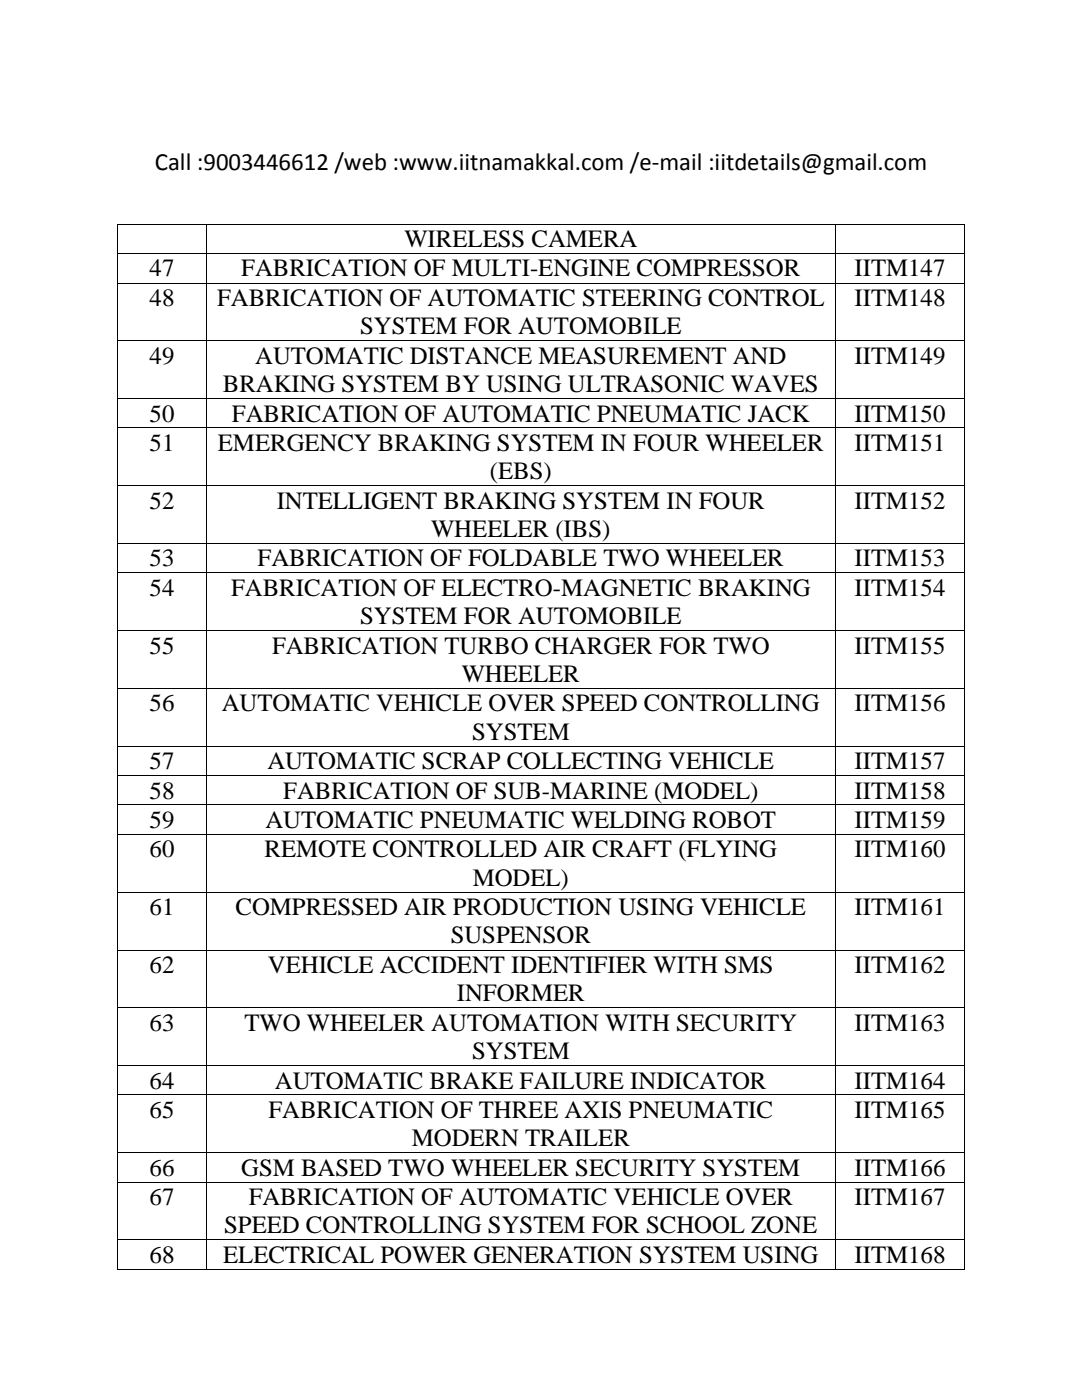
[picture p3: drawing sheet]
<svg xmlns="http://www.w3.org/2000/svg" width="216mm" height="279mm" viewBox="0 0 216 279" stroke-linecap="round" stroke-linejoin="round" font-family="sans-serif">
<defs><g id="words">
<g font-size="5">
<text x="30.9" y="33.9">Call :9003446612 /web :www.iitnamakkal.com /e-mail :iitdetails@gmail.com</text>
<text x="80.7" y="49.3">WIRELESS CAMERA</text>
<text x="29.9" y="55.2">47</text>
<text x="48.1" y="55.2">FABRICATION OF MULTI-ENGINE COMPRESSOR</text>
<text x="170.5" y="55.2">IITM147</text>
<text x="29.9" y="61.1">48</text>
<text x="43.3" y="61.1">FABRICATION OF AUTOMATIC STEERING CONTROL</text>
<text x="170.5" y="61.1">IITM148</text>
<text x="71.9" y="66.7">SYSTEM FOR AUTOMOBILE</text>
<text x="29.9" y="72.6">49</text>
<text x="50.9" y="72.6">AUTOMATIC DISTANCE MEASUREMENT AND</text>
<text x="170.5" y="72.6">IITM149</text>
<text x="44.5" y="78.2">BRAKING SYSTEM BY USING ULTRASONIC WAVES</text>
<text x="29.9" y="84.1">50</text>
<text x="29.9" y="90">51</text>
<text x="43.5" y="90">EMERGENCY BRAKING SYSTEM IN FOUR WHEELER</text>
<text x="46.3" y="84.1">FABRICATION OF AUTOMATIC PNEUMATIC JACK</text>
<text x="170.5" y="84.1">IITM150</text>
<text x="170.5" y="90">IITM151</text>
<text x="97.8" y="95.6">(EBS)</text>
<text x="29.9" y="101.5">52</text>
<text x="55.2" y="101.5">INTELLIGENT BRAKING SYSTEM IN FOUR</text>
<text x="170.5" y="101.5">IITM152</text>
<text x="86" y="107.2">WHEELER (IBS)</text>
<text x="29.9" y="113">53</text>
<text x="51.4" y="113">FABRICATION OF FOLDABLE TWO WHEELER</text>
<text x="170.5" y="113">IITM153</text>
<text x="29.9" y="118.9">54</text>
<text x="46.1" y="118.9">FABRICATION OF ELECTRO-MAGNETIC BRAKING</text>
<text x="170.5" y="118.9">IITM154</text>
<text x="71.9" y="124.6">SYSTEM FOR AUTOMOBILE</text>
<text x="29.9" y="130.4">55</text>
<text x="54.3" y="130.4">FABRICATION TURBO CHARGER FOR TWO</text>
<text x="170.5" y="130.4">IITM155</text>
<text x="92.1" y="136.1">WHEELER</text>
<text x="29.9" y="142">56</text>
<text x="44.2" y="142">AUTOMATIC VEHICLE OVER SPEED CONTROLLING</text>
<text x="170.5" y="142">IITM156</text>
<text x="94.2" y="147.6">SYSTEM</text>
<text x="29.9" y="153.5">57</text>
<text x="53.3" y="153.5">AUTOMATIC SCRAP COLLECTING VEHICLE</text>
<text x="170.5" y="153.5">IITM157</text>
<text x="29.9" y="159.4">58</text>
<text x="56.5" y="159.4">FABRICATION OF SUB-MARINE (MODEL)</text>
<text x="170.5" y="159.4">IITM158</text>
<text x="29.9" y="165.2">59</text>
<text x="53" y="165.2">AUTOMATIC PNEUMATIC WELDING ROBOT</text>
<text x="170.5" y="165.2">IITM159</text>
<text x="29.9" y="171.1">60</text>
<text x="52.8" y="171.1">REMOTE CONTROLLED AIR CRAFT (FLYING</text>
<text x="170.5" y="171.1">IITM160</text>
<text x="94.3" y="176.8">MODEL)</text>
<text x="29.9" y="182.6">61</text>
<text x="47" y="182.6">COMPRESSED AIR PRODUCTION USING VEHICLE</text>
<text x="170.5" y="182.6">IITM161</text>
<text x="89.9" y="188.3">SUSPENSOR</text>
<text x="29.9" y="194.2">62</text>
<text x="53.5" y="194.2">VEHICLE ACCIDENT IDENTIFIER WITH SMS</text>
<text x="170.5" y="194.2">IITM162</text>
<text x="91.2" y="199.8">INFORMER</text>
<text x="29.9" y="205.7">63</text>
<text x="48.8" y="205.7">TWO WHEELER AUTOMATION WITH SECURITY</text>
<text x="170.5" y="205.7">IITM163</text>
<text x="94.2" y="211.4">SYSTEM</text>
<text x="29.9" y="217.2">64</text>
<text x="54.9" y="217.2">AUTOMATIC BRAKE FAILURE INDICATOR</text>
<text x="170.5" y="217.2">IITM164</text>
<text x="29.9" y="223.1">65</text>
<text x="53.6" y="223.1">FABRICATION OF THREE AXIS PNEUMATIC</text>
<text x="170.5" y="223.1">IITM165</text>
<text x="82.2" y="228.8">MODERN TRAILER</text>
<text x="29.9" y="234.6">66</text>
<text x="48.1" y="234.6">GSM BASED TWO WHEELER SECURITY SYSTEM</text>
<text x="170.5" y="234.6">IITM166</text>
<text x="29.9" y="240.5">67</text>
<text x="49.6" y="240.5">FABRICATION OF AUTOMATIC VEHICLE OVER</text>
<text x="170.5" y="240.5">IITM167</text>
<text x="44.7" y="246.2">SPEED CONTROLLING SYSTEM FOR SCHOOL ZONE</text>
<text x="29.9" y="252">68</text>
<text x="44.5" y="252">ELECTRICAL POWER GENERATION SYSTEM USING</text>
<text x="170.5" y="252">IITM168</text>
</g>
</g></defs>
<g fill="#000">
<path d="M23.4 44.7h.2v.1h-.2z" fill-rule="evenodd"/>
<path d="M23.4 44.7h.2v.1h-.2z" fill-rule="evenodd"/>
<path d="M23.4 50.5h.2v.2h-.2z" fill-rule="evenodd"/>
<path d="M23.4 56.4h.2v.2h-.2z" fill-rule="evenodd"/>
<path d="M41.1 44.7h.2v.1h-.2z" fill-rule="evenodd"/>
<path d="M41.1 50.5h.2v.2h-.2z" fill-rule="evenodd"/>
<path d="M41.1 56.4h.2v.2h-.2z" fill-rule="evenodd"/>
<path d="M166.7 44.7h.1v.1h-.1z" fill-rule="evenodd"/>
<path d="M166.7 50.5h.1v.2h-.1z" fill-rule="evenodd"/>
<path d="M166.7 56.4h.1v.2h-.1z" fill-rule="evenodd"/>
<path d="M192.4 44.7h.1v.1h-.1z" fill-rule="evenodd"/>
<path d="M192.4 44.7h.1v.1h-.1z" fill-rule="evenodd"/>
<path d="M192.4 50.5h.1v.2h-.1z" fill-rule="evenodd"/>
<path d="M192.4 56.4h.1v.2h-.1z" fill-rule="evenodd"/>
<path d="M23.4 67.9h.2v.2h-.2z" fill-rule="evenodd"/>
<path d="M23.4 79.5h.2v.1h-.2z" fill-rule="evenodd"/>
<path d="M41.1 67.9h.2v.2h-.2z" fill-rule="evenodd"/>
<path d="M41.1 79.5h.2v.1h-.2z" fill-rule="evenodd"/>
<path d="M166.7 67.9h.1v.2h-.1z" fill-rule="evenodd"/>
<path d="M166.7 79.5h.1v.1h-.1z" fill-rule="evenodd"/>
<path d="M192.4 67.9h.1v.2h-.1z" fill-rule="evenodd"/>
<path d="M192.4 79.5h.1v.1h-.1z" fill-rule="evenodd"/>
<path d="M23.4 85.3h.2v.2h-.2z" fill-rule="evenodd"/>
<path d="M23.4 96.8h.2v.2h-.2z" fill-rule="evenodd"/>
<path d="M41.1 85.3h.2v.2h-.2z" fill-rule="evenodd"/>
<path d="M41.1 96.8h.2v.2h-.2z" fill-rule="evenodd"/>
<path d="M166.7 85.3h.1v.2h-.1z" fill-rule="evenodd"/>
<path d="M166.7 96.8h.1v.2h-.1z" fill-rule="evenodd"/>
<path d="M192.4 85.3h.1v.2h-.1z" fill-rule="evenodd"/>
<path d="M192.4 96.8h.1v.2h-.1z" fill-rule="evenodd"/>
<path d="M23.4 108.4h.2v.2h-.2z" fill-rule="evenodd"/>
<path d="M23.4 114.2h.2v.2h-.2z" fill-rule="evenodd"/>
<path d="M41.1 108.4h.2v.2h-.2z" fill-rule="evenodd"/>
<path d="M41.1 114.2h.2v.2h-.2z" fill-rule="evenodd"/>
<path d="M166.7 108.4h.1v.2h-.1z" fill-rule="evenodd"/>
<path d="M166.7 114.2h.1v.2h-.1z" fill-rule="evenodd"/>
<path d="M192.4 108.4h.1v.2h-.1z" fill-rule="evenodd"/>
<path d="M192.4 114.2h.1v.2h-.1z" fill-rule="evenodd"/>
<path d="M23.4 125.8h.2v.2h-.2z" fill-rule="evenodd"/>
<path d="M23.4 137.3h.2v.2h-.2z" fill-rule="evenodd"/>
<path d="M41.1 125.8h.2v.2h-.2z" fill-rule="evenodd"/>
<path d="M41.1 137.3h.2v.2h-.2z" fill-rule="evenodd"/>
<path d="M166.7 125.8h.1v.2h-.1z" fill-rule="evenodd"/>
<path d="M166.7 137.3h.1v.2h-.1z" fill-rule="evenodd"/>
<path d="M192.4 125.8h.1v.2h-.1z" fill-rule="evenodd"/>
<path d="M192.4 137.3h.1v.2h-.1z" fill-rule="evenodd"/>
<path d="M23.4 148.9h.2v.1h-.2z" fill-rule="evenodd"/>
<path d="M23.4 154.7h.2v.2h-.2z" fill-rule="evenodd"/>
<path d="M41.1 148.9h.2v.1h-.2z" fill-rule="evenodd"/>
<path d="M41.1 154.7h.2v.2h-.2z" fill-rule="evenodd"/>
<path d="M166.7 148.9h.1v.1h-.1z" fill-rule="evenodd"/>
<path d="M166.7 154.7h.1v.2h-.1z" fill-rule="evenodd"/>
<path d="M192.4 148.9h.1v.1h-.1z" fill-rule="evenodd"/>
<path d="M192.4 154.7h.1v.2h-.1z" fill-rule="evenodd"/>
<path d="M23.4 160.6h.2v.1h-.2z" fill-rule="evenodd"/>
<path d="M23.4 166.4h.2v.2h-.2z" fill-rule="evenodd"/>
<path d="M23.4 178h.2v.1h-.2z" fill-rule="evenodd"/>
<path d="M41.1 160.6h.2v.1h-.2z" fill-rule="evenodd"/>
<path d="M41.1 166.4h.2v.2h-.2z" fill-rule="evenodd"/>
<path d="M41.1 178h.2v.1h-.2z" fill-rule="evenodd"/>
<path d="M166.7 160.6h.1v.1h-.1z" fill-rule="evenodd"/>
<path d="M166.7 166.4h.1v.2h-.1z" fill-rule="evenodd"/>
<path d="M166.7 178h.1v.1h-.1z" fill-rule="evenodd"/>
<path d="M192.4 160.6h.1v.1h-.1z" fill-rule="evenodd"/>
<path d="M192.4 166.4h.1v.2h-.1z" fill-rule="evenodd"/>
<path d="M192.4 178h.1v.1h-.1z" fill-rule="evenodd"/>
<path d="M23.4 189.5h.2v.2h-.2z" fill-rule="evenodd"/>
<path d="M41.1 189.5h.2v.2h-.2z" fill-rule="evenodd"/>
<path d="M166.7 189.5h.1v.2h-.1z" fill-rule="evenodd"/>
<path d="M192.4 189.5h.1v.2h-.1z" fill-rule="evenodd"/>
<path d="M23.4 201h.2v.2h-.2z" fill-rule="evenodd"/>
<path d="M23.4 212.5h.2v.2h-.2z" fill-rule="evenodd"/>
<path d="M23.4 218.4h.2v.2h-.2z" fill-rule="evenodd"/>
<path d="M41.1 201h.2v.2h-.2z" fill-rule="evenodd"/>
<path d="M41.1 212.5h.2v.2h-.2z" fill-rule="evenodd"/>
<path d="M41.1 218.4h.2v.2h-.2z" fill-rule="evenodd"/>
<path d="M166.7 201h.1v.2h-.1z" fill-rule="evenodd"/>
<path d="M166.7 212.5h.1v.2h-.1z" fill-rule="evenodd"/>
<path d="M166.7 218.4h.1v.2h-.1z" fill-rule="evenodd"/>
<path d="M192.4 201h.1v.2h-.1z" fill-rule="evenodd"/>
<path d="M192.4 212.5h.1v.2h-.1z" fill-rule="evenodd"/>
<path d="M192.4 218.4h.1v.2h-.1z" fill-rule="evenodd"/>
<path d="M23.4 229.9h.2v.2h-.2z" fill-rule="evenodd"/>
<path d="M23.4 235.8h.2v.2h-.2z" fill-rule="evenodd"/>
<path d="M41.1 229.9h.2v.2h-.2z" fill-rule="evenodd"/>
<path d="M41.1 235.8h.2v.2h-.2z" fill-rule="evenodd"/>
<path d="M166.7 229.9h.1v.2h-.1z" fill-rule="evenodd"/>
<path d="M166.7 235.8h.1v.2h-.1z" fill-rule="evenodd"/>
<path d="M192.4 229.9h.1v.2h-.1z" fill-rule="evenodd"/>
<path d="M192.4 235.8h.1v.2h-.1z" fill-rule="evenodd"/>
<path d="M23.4 247.3h.2v.2h-.2z" fill-rule="evenodd"/>
<path d="M23.4 253.2h.2v.2h-.2z" fill-rule="evenodd"/>
<path d="M23.4 253.2h.2v.2h-.2z" fill-rule="evenodd"/>
<path d="M41.1 247.3h.2v.2h-.2z" fill-rule="evenodd"/>
<path d="M41.1 253.2h.2v.2h-.2z" fill-rule="evenodd"/>
<path d="M166.7 247.3h.1v.2h-.1z" fill-rule="evenodd"/>
<path d="M166.7 253.2h.1v.2h-.1z" fill-rule="evenodd"/>
<path d="M192.4 247.3h.1v.2h-.1z" fill-rule="evenodd"/>
<path d="M192.4 253.2h.1v.2h-.1z" fill-rule="evenodd"/>
<path d="M192.4 253.2h.1v.2h-.1z" fill-rule="evenodd"/>
</g>
<g fill="none" stroke="#000" stroke-width=".2">
<path d="M23.5 44.8v5.7M23.5 50.7v5.7M23.5 56.6v11.3M23.6 44.8h17.5M23.6 50.6h17.5M23.6 56.5h17.5M41.2 44.8v5.7M41.2 50.7v5.7M41.2 56.6v11.3M41.3 44.8h125.4M41.3 50.6h125.4M41.3 56.5h125.4"/>
<path d="M166.7 44.8v5.7M166.7 50.7v5.7M166.7 56.6v11.3M166.8 44.8h25.6M166.8 50.6h25.6M166.8 56.5h25.6M192.4 44.8v5.7M192.4 50.7v5.7M192.4 56.6v11.3M23.5 68.1v11.4M23.5 79.6v5.7M23.6 68h17.5"/>
<path d="M23.6 79.6h17.5M41.2 68.1v11.4M41.2 79.6v5.7M41.3 68h125.4M41.3 79.6h125.4M166.7 68.1v11.4M166.7 79.6v5.7M166.8 68h25.6M166.8 79.6h25.6M192.4 68.1v11.4M192.4 79.6v5.7M23.5 85.5v11.3"/>
<path d="M23.5 97v11.4M23.6 85.4h17.5M23.6 96.9h17.5M41.2 85.5v11.3M41.2 97v11.4M41.3 85.4h125.4M41.3 96.9h125.4M166.7 85.5v11.3M166.7 97v11.4M166.8 85.4h25.6M166.8 96.9h25.6M192.4 85.5v11.3"/>
<path d="M192.4 97v11.4M23.5 108.6v5.6M23.5 114.4v11.4M23.6 108.5h17.5M23.6 114.3h17.5M41.2 108.6v5.6M41.2 114.4v11.4M41.3 108.5h125.4M41.3 114.3h125.4M166.7 108.6v5.6M166.7 114.4v11.4M166.8 108.5h25.6"/>
<path d="M166.8 114.3h25.6M192.4 108.6v5.6M192.4 114.4v11.4M23.5 126v11.3M23.5 137.5v11.4M23.6 125.9h17.5M23.6 137.4h17.5M41.2 126v11.3M41.2 137.5v11.4M41.3 125.9h125.4M41.3 137.4h125.4M166.7 126v11.3"/>
<path d="M166.7 137.5v11.4M166.8 125.9h25.6M166.8 137.4h25.6M192.4 126v11.3M192.4 137.5v11.4M23.5 149v5.7M23.5 154.9v5.7M23.6 149h17.5M23.6 154.8h17.5M41.2 149v5.7M41.2 154.9v5.7M41.3 149h125.4"/>
<path d="M41.3 154.8h125.4M166.7 149v5.7M166.7 154.9v5.7M166.8 149h25.6M166.8 154.8h25.6M192.4 149v5.7M192.4 154.9v5.7M23.5 160.7v5.7M23.5 166.6v11.4M23.5 178.1v11.4M23.6 160.6h17.5M23.6 166.5h17.5"/>
<path d="M23.6 178h17.5M41.2 160.7v5.7M41.2 166.6v11.4M41.2 178.1v11.4M41.3 160.6h125.4M41.3 166.5h125.4M41.3 178h125.4M166.7 160.7v5.7M166.7 166.6v11.4M166.7 178.1v11.4M166.8 160.6h25.6M166.8 166.5h25.6"/>
<path d="M166.8 178h25.6M192.4 160.7v5.7M192.4 166.6v11.4M192.4 178.1v11.4M23.5 189.7v11.3M23.6 189.6h17.5M41.2 189.7v11.3M41.3 189.6h125.4M166.7 189.7v11.3M166.8 189.6h25.6M192.4 189.7v11.3M23.5 201.2v11.3"/>
<path d="M23.5 212.7v5.7M23.5 218.6v11.3M23.6 201.1h17.5M23.6 212.6h17.5M23.6 218.5h17.5M41.2 201.2v11.3M41.2 212.7v5.7M41.2 218.6v11.3M41.3 201.1h125.4M41.3 212.6h125.4M41.3 218.5h125.4M166.7 201.2v11.3"/>
<path d="M166.7 212.7v5.7M166.7 218.6v11.3M166.8 201.1h25.6M166.8 212.6h25.6M166.8 218.5h25.6M192.4 201.2v11.3M192.4 212.7v5.7M192.4 218.6v11.3M23.5 230.1v5.7M23.5 236v11.3M23.6 230h17.5M23.6 235.9h17.5"/>
<path d="M41.2 230.1v5.7M41.2 236v11.3M41.3 230h125.4M41.3 235.9h125.4M166.7 230.1v5.7M166.7 236v11.3M166.8 230h25.6M166.8 235.9h25.6M192.4 230.1v5.7M192.4 236v11.3M23.5 247.5v5.7M23.6 247.4h17.5"/>
<path d="M23.6 253.3h17.5M41.2 247.5v5.7M41.3 247.4h125.4M41.3 253.3h125.4M166.7 247.5v5.7M166.8 247.4h25.6M166.8 253.3h25.6M192.4 247.5v5.7"/>
</g>
<use href="#words"/>
</svg>
